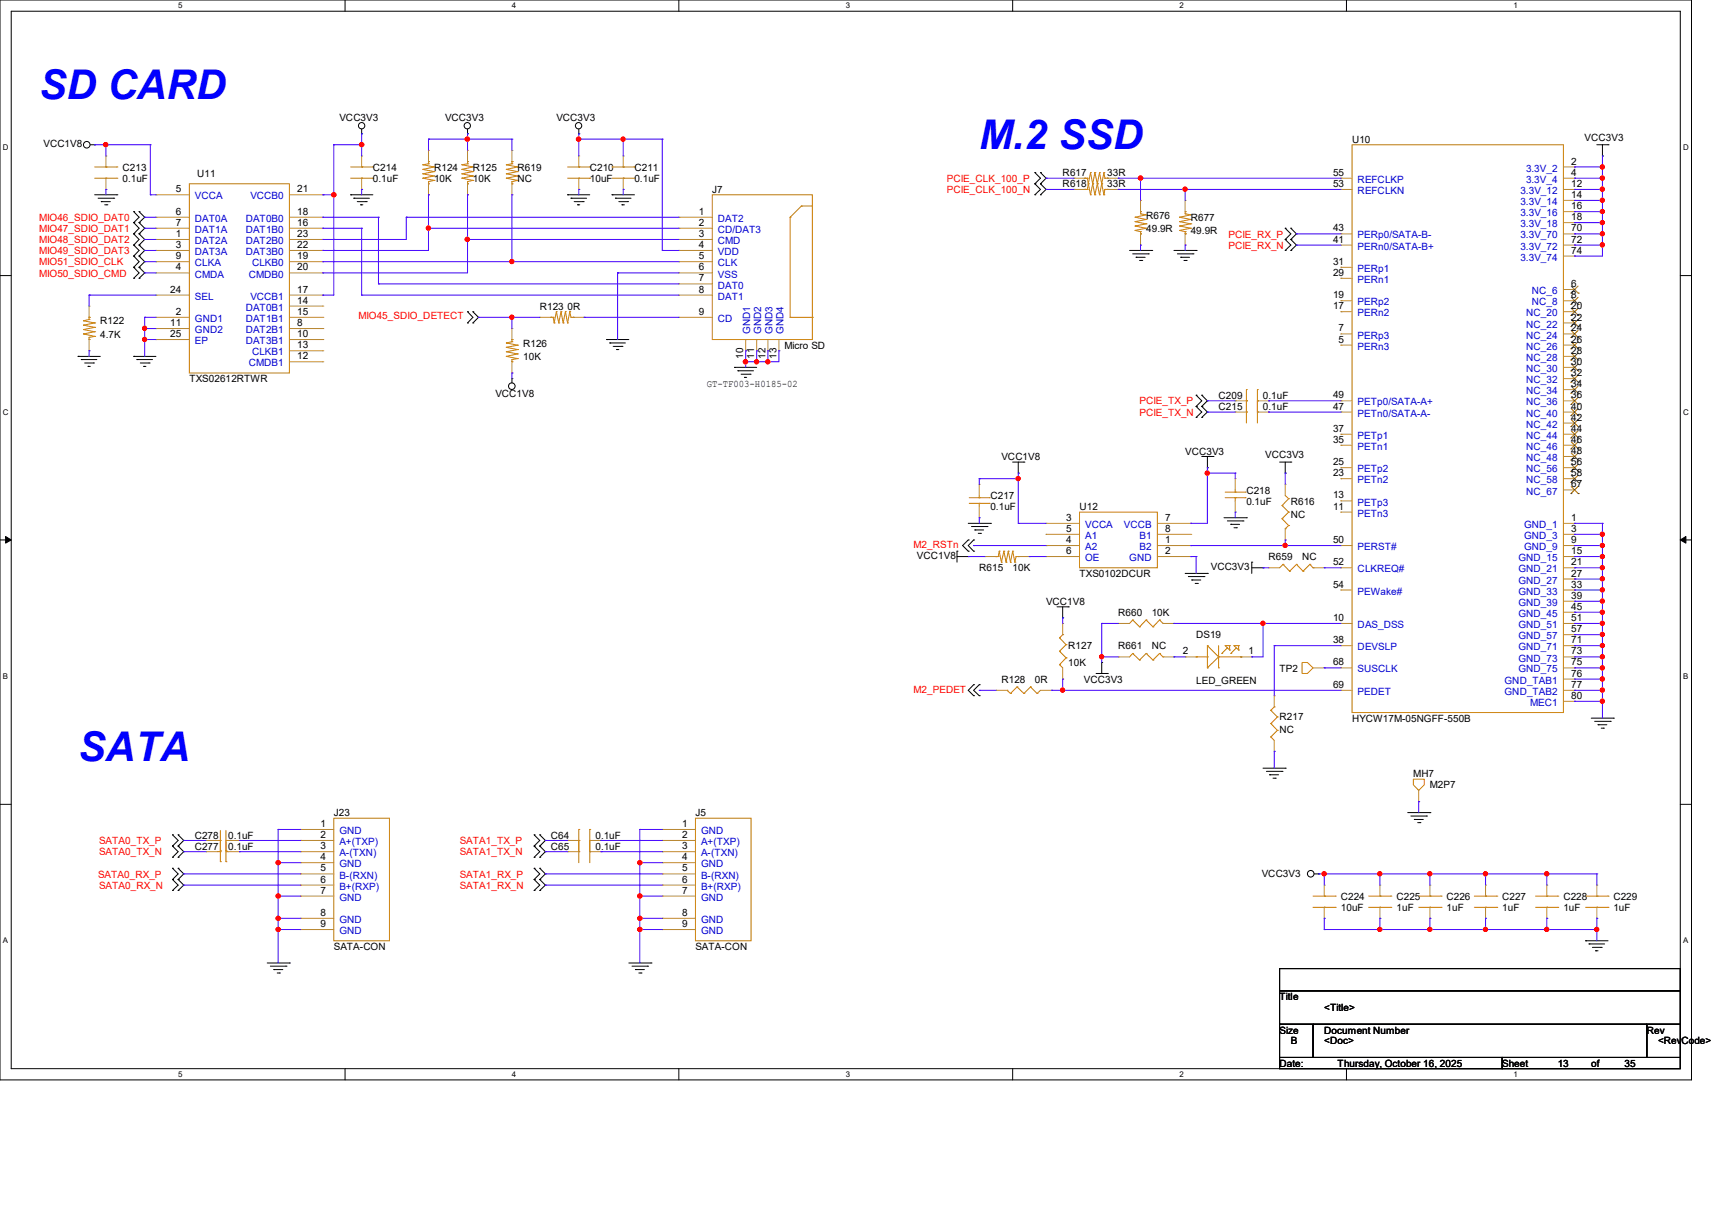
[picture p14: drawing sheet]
<svg xmlns="http://www.w3.org/2000/svg" width="297mm" height="210mm" viewBox="0 0 297 210" stroke-linecap="round" stroke-linejoin="round" font-family="sans-serif">
<defs><g id="words">
<g font-size="7.1" fill="#00f">
<text x="6.8" y="17.2">SD CARD</text>
<text x="169.9" y="25.9">M.2 SSD</text>
<text x="13.5" y="132">SATA</text>
</g>
<g font-size="1.7">
<text x="58.9" y="20.9">VCC3V3</text>
<text x="77.2" y="20.9">VCC3V3</text>
<text x="96.5" y="20.9">VCC3V3</text>
<text x="7.5" y="25.6">VCC1V8</text>
<text x="21.3" y="29.6">C213</text>
<text x="64.7" y="29.6">C214</text>
<text x="75.3" y="29.6">R124</text>
<text x="82" y="29.6">R125</text>
<text x="89.8" y="29.6">R619</text>
<text x="102.3" y="29.6">C210</text>
<text x="110.1" y="29.6">C211</text>
<text x="234.6" y="24.8">U10</text>
<text x="272.6" y="28.5">2</text>
<text x="274.9" y="24.4">VCC3V3</text>
<text x="21.3" y="31.5">0.1uF</text>
<text x="30.5" y="33.4">5</text>
<text x="34.2" y="30.8">U11</text>
<text x="51.6" y="33.4">21</text>
<text x="64.7" y="31.5">0.1uF</text>
<text x="75.3" y="31.5">10K</text>
<text x="82" y="31.5">10K</text>
<text x="89.8" y="31.5">NC</text>
<text x="102.3" y="31.5">10uF</text>
<text x="110.1" y="31.5">0.1uF</text>
<text x="123.6" y="33.5">J7</text>
<text x="184.4" y="30.6">R617</text>
<text x="184.4" y="32.5">R618</text>
<text x="192.1" y="30.6">33R</text>
<text x="192.1" y="32.5">33R</text>
<text x="231.3" y="30.5">55</text>
<text x="231.3" y="32.4">53</text>
<text x="272.6" y="30.5">4</text>
<text x="272.6" y="32.4">12</text>
<text x="272.6" y="34.3">14</text>
<text x="30.5" y="41.1">1</text>
<text x="30.5" y="37.3">6</text>
<text x="30.5" y="39.2">7</text>
<text x="51.6" y="39.2">16</text>
<text x="51.6" y="37.3">18</text>
<text x="51.6" y="41.1">23</text>
<text x="121.2" y="39.2">2</text>
<text x="121.2" y="41.1">3</text>
<text x="121.2" y="37.3">1</text>
<text x="198.8" y="40.2">49.9R</text>
<text x="198.8" y="37.9">R676</text>
<text x="206.6" y="40.6">49.9R</text>
<text x="206.6" y="38.3">R677</text>
<text x="231.3" y="40.1">43</text>
<text x="272.6" y="40.1">70</text>
<text x="272.6" y="36.3">16</text>
<text x="272.6" y="38.2">18</text>
<text x="30.5" y="43">3</text>
<text x="30.5" y="46.9">4</text>
<text x="30.5" y="45">9</text>
<text x="51.6" y="45">19</text>
<text x="51.6" y="46.9">20</text>
<text x="51.6" y="43">22</text>
<text x="121.2" y="43">4</text>
<text x="121.2" y="45">5</text>
<text x="121.2" y="46.9">6</text>
<text x="231.3" y="42.1">41</text>
<text x="231.3" y="47.8">29</text>
<text x="231.3" y="45.9">31</text>
<text x="272.6" y="42.1">72</text>
<text x="272.6" y="44">74</text>
<text x="29.5" y="50.8">24</text>
<text x="51.6" y="52.7">14</text>
<text x="51.6" y="50.8">17</text>
<text x="93.6" y="53.8">R123</text>
<text x="98.5" y="53.8">0R</text>
<text x="121.2" y="48.8">7</text>
<text x="121.2" y="50.8">8</text>
<text x="231.3" y="53.6">17</text>
<text x="231.3" y="51.7">19</text>
<text x="272.6" y="49.8">6</text>
<text x="272.6" y="51.7">8</text>
<text x="272.6" y="53.6">20</text>
<text x="17.4" y="58.6">4.7K</text>
<text x="17.4" y="56.3">R122</text>
<text x="29.5" y="56.6">11</text>
<text x="29.5" y="58.5">25</text>
<text x="30.5" y="54.6">2</text>
<text x="51.6" y="56.6">8</text>
<text x="51.6" y="58.5">10</text>
<text x="51.6" y="54.6">15</text>
<text x="121.2" y="54.6">9</text>
<text x="232.2" y="59.4">5</text>
<text x="232.2" y="57.5">7</text>
<text x="272.6" y="55.6">22</text>
<text x="272.6" y="57.5">24</text>
<text x="272.6" y="59.4">26</text>
<text x="51.6" y="62.3">12</text>
<text x="51.6" y="60.4">13</text>
<text x="90.8" y="62.4">10K</text>
<text x="90.8" y="60.1">R126</text>
<text x="128.9" y="62.2" transform="rotate(-90 128.9 62.2)">10</text>
<text x="130.8" y="62.2" transform="rotate(-90 130.8 62.2)">11</text>
<text x="132.8" y="62.2" transform="rotate(-90 132.8 62.2)">12</text>
<text x="134.7" y="62.2" transform="rotate(-90 134.7 62.2)">13</text>
<text x="136.1" y="60.5">Micro SD</text>
<text x="272.6" y="61.4">28</text>
<text x="272.6" y="63.3">30</text>
<text x="272.6" y="65.2">32</text>
<text x="32.8" y="66.3">TXS02612RTWR</text>
<text x="85.9" y="68.8">VCC1V8</text>
<text x="122.6" y="67.1">GT-TF003-H0185-02</text>
<text x="211.4" y="69.2">C209</text>
<text x="211.4" y="71.1">C215</text>
<text x="219.1" y="69.2">0.1uF</text>
<text x="219.1" y="71.1">0.1uF</text>
<text x="231.3" y="69.1">49</text>
<text x="231.3" y="71">47</text>
<text x="272.6" y="71">40</text>
<text x="272.6" y="67.1">34</text>
<text x="272.6" y="69.1">36</text>
<text x="231.3" y="76.8">35</text>
<text x="231.3" y="74.9">37</text>
<text x="272.6" y="74.9">44</text>
<text x="272.6" y="72.9">42</text>
<text x="272.6" y="76.8">46</text>
<text x="173.7" y="79.8">VCC1V8</text>
<text x="205.6" y="78.8">VCC3V3</text>
<text x="219.5" y="79.4">VCC3V3</text>
<text x="231.3" y="80.7">25</text>
<text x="231.3" y="82.6">23</text>
<text x="272.6" y="78.7">48</text>
<text x="272.6" y="80.7">56</text>
<text x="272.6" y="82.6">58</text>
<text x="171.8" y="86.6">C217</text>
<text x="171.8" y="88.5">0.1uF</text>
<text x="187.3" y="88.5">U12</text>
<text x="216.2" y="85.6">C218</text>
<text x="216.2" y="87.5">0.1uF</text>
<text x="223.9" y="87.5">R616</text>
<text x="223.9" y="89.8">NC</text>
<text x="231.3" y="88.4">11</text>
<text x="231.3" y="86.4">13</text>
<text x="272.6" y="84.5">67</text>
<text x="184.9" y="92.2">5</text>
<text x="184.9" y="90.3">3</text>
<text x="184.9" y="94.2">4</text>
<text x="202.1" y="92.2">8</text>
<text x="202.1" y="90.3">7</text>
<text x="202.1" y="94.2">1</text>
<text x="231.3" y="94.2">50</text>
<text x="272.6" y="90.3">1</text>
<text x="272.6" y="92.2">3</text>
<text x="272.6" y="94.2">9</text>
<text x="159.1" y="97">VCC1V8</text>
<text x="169.9" y="99.1">R615</text>
<text x="175.7" y="99.1">10K</text>
<text x="184.9" y="96.1">6</text>
<text x="187.3" y="100.1">TXS0102DCUR</text>
<text x="202.1" y="96.1">2</text>
<text x="210.1" y="98.9">VCC3V3</text>
<text x="220.1" y="97.2">R659</text>
<text x="225.9" y="97.2">NC</text>
<text x="231.3" y="98">52</text>
<text x="231.3" y="101.9">54</text>
<text x="272.6" y="98">21</text>
<text x="272.6" y="100">27</text>
<text x="272.6" y="101.9">33</text>
<text x="272.6" y="96.1">15</text>
<text x="181.5" y="104.9">VCC1V8</text>
<text x="194" y="106.8">R660</text>
<text x="199.8" y="106.8">10K</text>
<text x="231.3" y="107.7">10</text>
<text x="272.6" y="103.8">39</text>
<text x="272.6" y="105.7">45</text>
<text x="272.6" y="107.7">51</text>
<text x="185.3" y="112.6">R127</text>
<text x="194" y="112.6">R661</text>
<text x="199.8" y="112.6">NC</text>
<text x="205.2" y="113.5">2</text>
<text x="207.5" y="110.7">DS19</text>
<text x="216.6" y="113.5">1</text>
<text x="231.3" y="111.5">38</text>
<text x="272.6" y="109.6">57</text>
<text x="272.6" y="111.5">71</text>
<text x="272.6" y="113.5">73</text>
<text x="173.7" y="118.4">R128</text>
<text x="179.5" y="118.4">0R</text>
<text x="185.3" y="115.5">10K</text>
<text x="188" y="118.4">VCC3V3</text>
<text x="207.5" y="118.6">LED_GREEN</text>
<text x="222" y="116.5">TP2</text>
<text x="231.3" y="119.3">69</text>
<text x="231.3" y="115.4">68</text>
<text x="272.6" y="115.4">75</text>
<text x="272.6" y="117.3">76</text>
<text x="272.6" y="119.3">77</text>
<text x="222" y="124.8">R217</text>
<text x="234.6" y="125.2">HYCW17M-05NGFF-550B</text>
<text x="272.6" y="121.2">80</text>
<text x="222" y="127.1">NC</text>
<text x="245.2" y="134.8">MH7</text>
<text x="248.1" y="136.7">M2P7</text>
<text x="55.6" y="143.4">1</text>
<text x="57.9" y="141.6">J23</text>
<text x="118.3" y="143.4">1</text>
<text x="120.6" y="141.6">J5</text>
<text x="33.8" y="145.5">C278</text>
<text x="33.8" y="147.4">C277</text>
<text x="39.6" y="145.5">0.1uF</text>
<text x="39.6" y="147.4">0.1uF</text>
<text x="55.6" y="145.3">2</text>
<text x="55.6" y="147.3">3</text>
<text x="55.6" y="149.2">4</text>
<text x="95.6" y="145.5">C64</text>
<text x="95.6" y="147.4">C65</text>
<text x="103.3" y="145.5">0.1uF</text>
<text x="103.3" y="147.4">0.1uF</text>
<text x="118.3" y="145.3">2</text>
<text x="118.3" y="147.3">3</text>
<text x="118.3" y="149.2">4</text>
<text x="55.6" y="151.1">5</text>
<text x="55.6" y="153.1">6</text>
<text x="55.6" y="155">7</text>
<text x="118.3" y="151.1">5</text>
<text x="118.3" y="153.1">6</text>
<text x="118.3" y="155">7</text>
<text x="218.9" y="152">VCC3V3</text>
<text x="55.6" y="158.8">8</text>
<text x="55.6" y="160.8">9</text>
<text x="118.3" y="158.8">8</text>
<text x="118.3" y="160.8">9</text>
<text x="232.6" y="156">C224</text>
<text x="232.6" y="158">10uF</text>
<text x="242.3" y="156">C225</text>
<text x="242.3" y="158">1uF</text>
<text x="250.9" y="156">C226</text>
<text x="250.9" y="158">1uF</text>
<text x="260.6" y="156">C227</text>
<text x="260.6" y="158">1uF</text>
<text x="271.2" y="156">C228</text>
<text x="271.2" y="158">1uF</text>
<text x="279.9" y="156">C229</text>
<text x="279.9" y="158">1uF</text>
<text x="57.9" y="164.8">SATA-CON</text>
<text x="120.6" y="164.8">SATA-CON</text>
<text x="222" y="173.4">Title</text>
<text x="222" y="179.2">Size</text>
<text x="229.7" y="175.3">&lt;Title&gt;</text>
<text x="229.7" y="179.2">Document Number</text>
<text x="285.7" y="179.2">Rev</text>
<text x="222" y="185">Date:</text>
<text x="223.9" y="181.1">B</text>
<text x="229.7" y="181.1">&lt;Doc&gt;</text>
<text x="232.1" y="185">Thursday, October 16, 2025</text>
<text x="260.6" y="185">Sheet</text>
<text x="270.2" y="185">13</text>
<text x="276" y="185">of</text>
<text x="281.8" y="185">35</text>
<text x="287.7" y="181.1">&lt;RevCode&gt;</text>
</g>
<g font-size="1.7" fill="#00c">
<text x="264.7" y="29.8">3.3V_2</text>
<text x="33.8" y="34.6">VCCA</text>
<text x="43.4" y="34.6">VCCB0</text>
<text x="235.5" y="31.7">REFCLKP</text>
<text x="235.5" y="33.7">REFCLKN</text>
<text x="263.8" y="33.7">3.3V_12</text>
<text x="263.8" y="35.6">3.3V_14</text>
<text x="264.7" y="31.7">3.3V_4</text>
<text x="33.8" y="38.5">DAT0A</text>
<text x="33.8" y="40.4">DAT1A</text>
<text x="42.6" y="40.4">DAT1B0</text>
<text x="42.6" y="38.5">DAT0B0</text>
<text x="124.5" y="40.4">CD/DAT3</text>
<text x="124.5" y="38.5">DAT2</text>
<text x="235.5" y="41.4">PERp0/SATA-B-</text>
<text x="263.8" y="41.4">3.3V_70</text>
<text x="263.8" y="37.5">3.3V_16</text>
<text x="263.8" y="39.4">3.3V_18</text>
<text x="33.8" y="42.3">DAT2A</text>
<text x="33.8" y="44.2">DAT3A</text>
<text x="33.8" y="46.2">CLKA</text>
<text x="42.6" y="44.2">DAT3B0</text>
<text x="42.6" y="42.3">DAT2B0</text>
<text x="43.7" y="46.2">CLKB0</text>
<text x="124.5" y="42.3">CMD</text>
<text x="124.5" y="44.2">VDD</text>
<text x="124.5" y="46.2">CLK</text>
<text x="235.5" y="43.3">PERn0/SATA-B+</text>
<text x="235.5" y="47.2">PERp1</text>
<text x="263.8" y="43.3">3.3V_72</text>
<text x="263.8" y="45.2">3.3V_74</text>
<text x="33.8" y="48.1">CMDA</text>
<text x="33.8" y="52">SEL</text>
<text x="42.6" y="53.9">DAT0B1</text>
<text x="43.2" y="48.1">CMDB0</text>
<text x="43.4" y="52">VCCB1</text>
<text x="124.5" y="48.1">VSS</text>
<text x="124.5" y="50">DAT0</text>
<text x="124.5" y="52">DAT1</text>
<text x="235.5" y="49.1">PERn1</text>
<text x="235.5" y="53">PERp2</text>
<text x="265.8" y="51">NC_6</text>
<text x="265.8" y="53">NC_8</text>
<text x="33.8" y="55.8">GND1</text>
<text x="33.8" y="57.8">GND2</text>
<text x="33.8" y="59.7">EP</text>
<text x="42.6" y="57.8">DAT2B1</text>
<text x="42.6" y="59.7">DAT3B1</text>
<text x="42.6" y="55.8">DAT1B1</text>
<text x="124.5" y="55.8">CD</text>
<text x="130.2" y="57.9" transform="rotate(-90 130.2 57.9)">GND1</text>
<text x="132.1" y="57.9" transform="rotate(-90 132.1 57.9)">GND2</text>
<text x="134" y="57.9" transform="rotate(-90 134 57.9)">GND3</text>
<text x="135.9" y="57.9" transform="rotate(-90 135.9 57.9)">GND4</text>
<text x="235.5" y="58.7">PERp3</text>
<text x="235.5" y="54.9">PERn2</text>
<text x="264.8" y="54.9">NC_20</text>
<text x="264.8" y="56.8">NC_22</text>
<text x="264.8" y="58.7">NC_24</text>
<text x="43.2" y="63.5">CMDB1</text>
<text x="43.7" y="61.6">CLKB1</text>
<text x="235.5" y="60.7">PERn3</text>
<text x="264.8" y="60.7">NC_26</text>
<text x="264.8" y="62.6">NC_28</text>
<text x="264.8" y="64.5">NC_30</text>
<text x="235.5" y="70.3">PETp0/SATA-A+</text>
<text x="264.8" y="66.5">NC_32</text>
<text x="264.8" y="68.4">NC_34</text>
<text x="264.8" y="70.3">NC_36</text>
<text x="235.5" y="72.3">PETn0/SATA-A-</text>
<text x="235.5" y="76.1">PETp1</text>
<text x="264.8" y="72.3">NC_40</text>
<text x="264.8" y="76.1">NC_44</text>
<text x="264.8" y="74.2">NC_42</text>
<text x="235.5" y="81.9">PETp2</text>
<text x="235.5" y="78">PETn1</text>
<text x="235.5" y="83.8">PETn2</text>
<text x="264.8" y="78">NC_46</text>
<text x="264.8" y="80">NC_48</text>
<text x="264.8" y="81.9">NC_56</text>
<text x="264.8" y="83.8">NC_58</text>
<text x="235.5" y="89.6">PETn3</text>
<text x="235.5" y="87.7">PETp3</text>
<text x="264.8" y="85.8">NC_67</text>
<text x="188.3" y="93.5">A1</text>
<text x="188.3" y="91.6">VCCA</text>
<text x="188.3" y="95.4">A2</text>
<text x="195" y="91.6">VCCB</text>
<text x="197.7" y="93.5">B1</text>
<text x="197.7" y="95.4">B2</text>
<text x="235.5" y="95.4">PERST#</text>
<text x="264.4" y="91.6">GND_1</text>
<text x="264.4" y="93.5">GND_3</text>
<text x="264.4" y="95.4">GND_9</text>
<text x="188.3" y="97.3">OE</text>
<text x="195.9" y="97.3">GND</text>
<text x="235.5" y="99.3">CLKREQ#</text>
<text x="263.4" y="99.3">GND_21</text>
<text x="263.4" y="101.2">GND_27</text>
<text x="263.4" y="97.3">GND_15</text>
<text x="235.5" y="103.1">PEWake#</text>
<text x="263.4" y="103.1">GND_33</text>
<text x="263.4" y="105.1">GND_39</text>
<text x="263.4" y="107">GND_45</text>
<text x="235.5" y="108.9">DAS_DSS</text>
<text x="235.5" y="112.8">DEVSLP</text>
<text x="263.4" y="108.9">GND_51</text>
<text x="263.4" y="110.9">GND_57</text>
<text x="263.4" y="112.8">GND_71</text>
<text x="235.5" y="116.6">SUSCLK</text>
<text x="261" y="118.6">GND_TAB1</text>
<text x="263.4" y="114.7">GND_73</text>
<text x="263.4" y="116.6">GND_75</text>
<text x="235.5" y="120.5">PEDET</text>
<text x="261" y="120.5">GND_TAB2</text>
<text x="265.5" y="122.4">MEC1</text>
<text x="58.9" y="144.6">GND</text>
<text x="58.9" y="146.6">A+(TXP)</text>
<text x="58.9" y="148.5">A-(TXN)</text>
<text x="121.6" y="144.6">GND</text>
<text x="121.6" y="146.6">A+(TXP)</text>
<text x="121.6" y="148.5">A-(TXN)</text>
<text x="58.9" y="150.4">GND</text>
<text x="58.9" y="152.4">B-(RXN)</text>
<text x="58.9" y="154.3">B+(RXP)</text>
<text x="121.6" y="150.4">GND</text>
<text x="121.6" y="152.4">B-(RXN)</text>
<text x="121.6" y="154.3">B+(RXP)</text>
<text x="58.9" y="156.2">GND</text>
<text x="58.9" y="160.1">GND</text>
<text x="121.6" y="156.2">GND</text>
<text x="121.6" y="160.1">GND</text>
<text x="58.9" y="162">GND</text>
<text x="121.6" y="162">GND</text>
</g>
<g font-size="1.7" fill="#f00">
<text x="164.3" y="31.5">PCIE_CLK_100_P</text>
<text x="164.3" y="33.5">PCIE_CLK_100_N</text>
<text x="6.8" y="38.3">MIO46_SDIO_DAT0</text>
<text x="6.8" y="40.2">MIO47_SDIO_DAT1</text>
<text x="213.1" y="41.2">PCIE_RX_P</text>
<text x="6.8" y="42.2">MIO48_SDIO_DAT2</text>
<text x="6.8" y="44.1">MIO49_SDIO_DAT3</text>
<text x="6.8" y="46">MIO51_SDIO_CLK</text>
<text x="6.8" y="48">MIO50_SDIO_CMD</text>
<text x="213.1" y="43.1">PCIE_RX_N</text>
<text x="62.2" y="55.3">MIO45_SDIO_DETECT</text>
<text x="197.7" y="70.1">PCIE_TX_P</text>
<text x="197.7" y="72.1">PCIE_TX_N</text>
<text x="158.5" y="95">M2_RSTn</text>
<text x="158.5" y="120.1">M2_PEDET</text>
<text x="17.2" y="146.4">SATA0_TX_P</text>
<text x="17.2" y="148.3">SATA0_TX_N</text>
<text x="79.8" y="146.4">SATA1_TX_P</text>
<text x="79.8" y="148.3">SATA1_TX_N</text>
<text x="17" y="152.2">SATA0_RX_P</text>
<text x="17.2" y="154.1">SATA0_RX_N</text>
<text x="79.8" y="152.2">SATA1_RX_P</text>
<text x="79.8" y="154.1">SATA1_RX_N</text>
</g>
<g font-size="1.4">
<text x="30.9" y="1.4">5</text>
<text x="88.8" y="1.4">4</text>
<text x="146.7" y="1.4">3</text>
<text x="204.6" y="1.4">2</text>
<text x="262.6" y="1.4">1</text>
<text x=".5" y="26.1">D</text>
<text x="292" y="26.1">D</text>
<text x=".5" y="71.9">C</text>
<text x="292" y="71.9">C</text>
<text x=".5" y="117.8">B</text>
<text x="292" y="117.8">B</text>
<text x=".5" y="163.6">A</text>
<text x="292" y="163.6">A</text>
<text x="30.9" y="186.8">5</text>
<text x="88.8" y="186.8">4</text>
<text x="146.7" y="186.8">3</text>
<text x="204.6" y="186.8">2</text>
<text x="262.6" y="186.8">1</text>
</g>
</g></defs>
<path d="M0 0h293.5v187.3h-293.5zM1.9 1.9h289.6v183.4h-289.6z" fill="none" stroke="#000" stroke-width=".17"/>
<g fill="#fff">
<path d="M30.9 .2h.8v1.5h-.8z"/>
<path d="M30.9 185.5h.8v1.6h-.8z"/>
</g>
<path d="M59.9 0v1.9M59.9 185.3v2" fill="none" stroke="#000" stroke-width=".17"/>
<g fill="#fff">
<path d="M88.8 .2h.8v1.5h-.8z"/>
<path d="M88.8 185.5h.8v1.6h-.8z"/>
</g>
<path d="M117.8 0v1.9M117.8 185.3v2" fill="none" stroke="#000" stroke-width=".17"/>
<g fill="#fff">
<path d="M146.7 .2h.8v1.5h-.8z"/>
<path d="M146.7 185.5h.8v1.6h-.8z"/>
</g>
<path d="M175.7 0v1.9M175.7 185.3v2" fill="none" stroke="#000" stroke-width=".17"/>
<g fill="#fff">
<path d="M204.6 .2h.8v1.5h-.8z"/>
<path d="M204.6 185.5h.8v1.6h-.8z"/>
</g>
<path d="M233.6 0v1.9M233.6 185.3v2" fill="none" stroke="#000" stroke-width=".17"/>
<g fill="#fff">
<path d="M262.6 .2h.7v1.5h-.7z"/>
<path d="M262.6 185.5h.7v1.6h-.7z"/>
<path d="M.5 24.8h1v1.6h-1z"/>
<path d="M292 24.8h1v1.6h-1z"/>
<path d="M.5 70.7h1v1.5h-1z"/>
<path d="M292 70.7h1v1.5h-1z"/>
</g>
<path d="M0 47.8h1.9M291.5 47.8h2" fill="none" stroke="#000" stroke-width=".17"/>
<g fill="#fff">
<path d="M.5 116.5h.9v1.6h-.9z"/>
<path d="M292 116.5h.9v1.6h-.9z"/>
</g>
<path d="M0 93.6h1.9M291.5 93.6h2" fill="none" stroke="#000" stroke-width=".17"/>
<path d="M1 93l.9 .6-.9 .6zM291.5 93.6l1-.6v1.2z" fill="#000" stroke="#000" stroke-width=".17"/>
<g fill="#fff">
<path d="M.5 162.4h.9v1.5h-.9z"/>
<path d="M292 162.4h.9v1.5h-.9z"/>
</g>
<g fill="none" stroke="#000" stroke-width=".17">
<path d="M15.7 25.1h.7M16.4 25.1h.1M16.4 33.8h3.9M17 34.4h2.7M17.6 35h.1M17.6 35h1.5M18.2 35.5h.3M18.5 35.5h.1M19.7 34.4h.1M20.3 33.8h.1M23.2 38.6h.1M23.2 36.7h.1"/>
<path d="M23.2 36.7l.9 1-.9 .9M23.2 38.6l.9 1-.9 1M24.1 36.7h.1M24.1 38.6h.1M24.1 36.7l1 1-1 .9M24.1 38.6l1 1-1 1M60.8 33.8h.1M60.8 33.8h3.9M61.4 34.4h.1M61.4 34.4h2.7M62 35h1.5M62.6 35.5h.1"/>
<path d="M62.6 35.5h.3M62.7 23.2h.1M62.7 22.4v.8M63.5 35h.1M81.1 23.2h.1M81.1 22.4v.8M98.5 33.8h.1M98.5 33.8h3.8M99.1 34.4h.1M99.1 34.4h2.7M99.6 35h1.6M100.2 35.5h.1"/>
<path d="M100.2 35.5h.4M100.4 23.2h.1M100.4 22.4v.8M101.2 35h.1M106.2 33.8h.1M106.2 33.8h3.9M106.8 34.4h.1M106.8 34.4h2.7M107.4 35h1.5M107.9 35.5h.1M107.9 35.5h.4M108.9 35h.1"/>
<path d="M179.5 31.9h.1M179.5 29.9h.1M179.5 33.8h.1M179.5 29.9l1 1-1 1M179.5 31.9l1 1-1 .9M180.5 29.9h.1M180.5 31.9h.1M180.5 33.8h.1M180.5 29.9l1 1-1 1M180.5 31.9l1 1-1 .9M223 39.6h.1M223 39.6l.9 1-.9 .9"/>
<path d="M223.9 39.6h.1M223.9 39.6l1 1-1 .9M277 25.1h2M278 27.1h.1M278 25.1v2M279 25.1h.1M23.2 40.6h.1M23.2 42.5h.1M23.2 44.4h.1M23.2 46.4h.1M23.2 48.3h.1M23.2 40.6l.9 .9-.9 1"/>
<path d="M23.2 42.5l.9 .9-.9 1M23.2 44.4l.9 1-.9 1M23.2 46.4l.9 .9-.9 1M24.1 40.6h.1M24.1 42.5h.1M24.1 44.4h.1M24.1 46.4h.1M24.1 48.3h.1M24.1 40.6l1 .9-1 1M24.1 42.5l1 .9-1 1M24.1 44.4l1 1-1 1M24.1 46.4l1 .9-1 1"/>
<path d="M81.1 54.1h.1M81.1 56h.1M81.1 54.1l.9 .9-.9 1M82 56h.1M82 54.1h.1M82 54.1l1 .9-1 1M105.2 58.9h.1M105.2 58.9h3.9M105.8 59.5h.1M105.8 59.5h2.7M196 43.4h3.8M196.5 44h2.7"/>
<path d="M197.1 44.6h.1M197.1 44.6h1.6M197.7 45.2h.4M198.1 45.2h.1M199.2 44h.1M199.8 43.4h.1M203.7 43.4h3.8M204.3 44h2.7M204.9 44.6h.1M204.9 44.6h1.5M205.4 45.2h.4M205.8 45.2h.1"/>
<path d="M207 44h.1M207.5 43.4h.1M223 41.5h.1M223 43.4h.1M223 41.5l.9 1-.9 .9M223.9 41.5h.1M223.9 43.4h.1M223.9 41.5l1 1-1 .9M13.5 61.8h.1M13.5 61.8h3.9M14.1 62.4h.1M14.1 62.4h2.7"/>
<path d="M14.7 62.9h1.5M15.3 63.5h.1M15.3 63.5h.4M16.2 62.9h.1M23.2 61.8h.1M23.2 61.8h3.9M23.7 62.4h.1M23.7 62.4h2.8M24.3 62.9h1.6M24.9 63.5h.1M24.9 63.5h.4M25.9 62.9h.1"/>
<path d="M88.8 65.7h.1M88.8 65.7v.7M106.4 60.1h1.5M107 60.6h.1M107 60.6h.4M107.9 60.1h.1M127.4 63.7h.1M127.4 63.7h3.9M128 64.3h.1M128 64.3h2.7M128.6 64.9h1.5M129.2 65.4h.1"/>
<path d="M129.2 65.4h.3M130.1 64.9h.1M207.5 70.5h.1M207.5 68.5h.1M207.5 72.4h.1M207.5 68.5l1 1-1 1M207.5 70.5l1 1-1 .9M208.5 68.5h.1M208.5 70.5h.1M208.5 72.4h.1M208.5 79.2h1.9M208.5 68.5l1 1-1 1"/>
<path d="M208.5 70.5l1 1-1 .9M209.5 79.2v1.9M210.4 79.2h.1M166 95.6h.1M166 96.5h2M166 95.6v1.9M168 96.5h.1M168 93.6h.1M168 95.6h.1M168 90.8h3.8M168 93.6l-1 1 1 1M168.5 91.3h2.7"/>
<path d="M168.9 93.6h.1M168.9 95.6h.1M168.9 93.6l-.9 1 .9 1M169.1 91.9h.1M169.1 91.9h1.5M169.7 92.5h.4M170.1 92.5h.1M171.2 91.3h.1M171.8 90.8h.1M175.7 80.1h1.9M176.7 82h.1M176.7 80.1v1.9"/>
<path d="M177.6 80.1h.1M205.6 99.4h3.9M206.2 100h2.7M208.9 100h.1M209.5 81.1h.1M209.5 99.4h.1M212.3 89.8h3.9M212.9 90.3h2.7M213.5 90.9h.1M213.5 90.9h1.6M214.1 91.5h.4M214.5 91.5h.1"/>
<path d="M215.6 90.3h.1M216.2 89.8h.1M217.2 97.5h.1M217.2 98.5h1.9M217.2 97.5v1.9M219.1 98.5h.1M222 80.1h1.9M223 82h.1M223 80.1v1.9M223.9 80.1h.1M168.9 118.7h.1M168.9 118.7l-.9 1 .9 .9"/>
<path d="M169.9 118.7h.1M169.9 118.7l-1 1 1 .9M183.4 105.2h1.9M184.4 107.1h.1M184.4 105.2v1.9M185.3 105.2h.1M190.2 116.8h1.9M191.1 114.9h.1M191.1 114.9v1.9M192.1 116.8h.1M206.8 100.6h.1M206.8 100.6h1.5"/>
<path d="M207.3 101.2h.4M207.7 101.2h.1M0 139.5h1.9M168.9 120.6h.1M169.9 120.6h.1M219.1 133.2h3.9M219.7 133.8h2.7M220.3 134.4h.1M220.3 134.4h1.5M220.9 135h.3M221.2 135h.1M222.4 133.8h.1"/>
<path d="M223 133.2h.1M276.1 124.5h3.8M276.6 125.1h2.8M277.2 125.7h.1M277.2 125.7h1.6M277.8 126.3h.4M278.2 126.3h.1M279.4 125.1h.1M279.9 124.5h.1M291.5 139.5h2M29.9 146.7h.1M29.9 144.8h.1"/>
<path d="M29.9 148.7h.1M29.9 152.5h.1M29.9 150.6h.1M29.9 154.4h.1M29.9 144.8l1 1-1 .9M29.9 146.7l1 1-1 1M29.9 150.6l1 1-1 .9M29.9 152.5l1 1-1 .9M30.9 144.8h.1M30.9 146.7h.1M30.9 148.7h.1M30.9 150.6h.1"/>
<path d="M30.9 152.5h.1M30.9 154.4h.1M30.9 144.8l1 1-1 .9M30.9 146.7l1 1-1 1M30.9 150.6l1 1-1 .9M30.9 152.5l1 1-1 .9M92.7 146.7h.1M92.7 144.8h.1M92.7 148.7h.1M92.7 152.5h.1M92.7 150.6h.1M92.7 154.4h.1"/>
<path d="M92.7 144.8l.9 1-.9 .9M92.7 146.7l.9 1-.9 1M92.7 150.6l.9 1-.9 .9M92.7 152.5l.9 1-.9 .9M93.6 144.8h.1M93.6 146.7h.1M93.6 148.7h.1M93.6 150.6h.1M93.6 152.5h.1M93.6 154.4h.1M93.6 144.8l1 1-1 .9M93.6 146.7l1 1-1 1"/>
<path d="M93.6 150.6l1 1-1 .9M93.6 152.5l1 1-1 .9M228 151.6h.8M228.8 151.6h.1M244.2 140.9h3.9M244.8 141.5h2.7M245.4 142.1h.1M245.4 142.1h1.5M246 142.7h.3M246.3 142.7h.1M247.5 141.5h.1M248.1 140.9h.1"/>
<path d="M46.4 167h3.8M46.9 167.6h2.7M47.5 168.1h.1M47.5 168.1h1.6M48.1 168.7h.4M48.5 168.7h.1M49.6 167.6h.1M50.2 167h.1M109.1 167h3.8M109.6 167.6h2.8M110.2 168.1h.1M110.2 168.1h1.6"/>
<path d="M110.8 168.7h.4M111.2 168.7h.1M112.4 167.6h.1M112.9 167h.1M222 168h69.5v3.8h-69.5zM222 171.8h69.5v5.8h-69.5zM222 177.6h5.8v5.8h-5.8zM227.8 177.6h57.9v5.8h-57.9zM275.1 163.2h.1M275.1 163.2h3.9M275.7 163.7h.1M275.7 163.7h2.7"/>
<path d="M276.3 164.3h1.5M276.8 164.9h.1M276.8 164.9h.4M277.8 164.3h.1M285.7 177.6h5.8v5.8h-5.8zM222 183.4h38.6v1.9h-38.6zM260.6 183.4h30.9v1.9h-30.9z"/>
<circle cx="15" cy="25.1" r=".57"/>
<circle cx="62.7" cy="21.8" r=".55"/>
<circle cx="81.1" cy="21.8" r=".55"/>
<circle cx="100.4" cy="21.8" r=".55"/>
<circle cx="88.8" cy="67" r=".57"/>
<circle cx="227.4" cy="151.5" r=".57"/>
</g>
<g fill="none" stroke="#cc8006" stroke-width=".17">
<path d="M16.4 30.9h3.9M16.4 29h3.9M18.4 30.9h.1M18.4 29h.1M20.3 30.9h.1M20.3 29h.1M32.9 31.9h17.3v32.8h-17.3zM60.8 30.9h3.9M60.8 29h3.9M62.7 30.9h.1M62.7 29h.1M64.7 30.9h.1"/>
<path d="M64.7 29h.1M73.4 30.9h.1M73.4 28.6h.1M73.4 29.4h.1M73.4 30.1h.1M73.4 30.9l1.9 .4M73.4 28.6l1.9 .4M73.4 29.4l1.9 .4M73.4 30.1l1.9 .4M74.3 31.9h.1M74.3 28h.1M74.3 28.4h.1"/>
<path d="M74.3 31.5h.1M74.3 28v.4M74.3 31.5v.4M74.3 28.4l-.9 .2M75.3 29h.1M75.3 29.8h.1M75.3 30.5h.1M75.3 31.3h.1M75.3 29l-1.9 .4M75.3 29.8l-1.9 .3M75.3 30.5l-1.9 .4M75.3 31.3l-1 .2"/>
<path d="M80.1 30.9h.1M80.1 28.6h.1M80.1 29.4h.1M80.1 30.1h.1M80.1 30.9l1.9 .4M80.1 28.6l1.9 .4M80.1 29.4l1.9 .4M80.1 30.1l1.9 .4M81.1 31.9h.1M81.1 28h.1M81.1 28.4h.1M81.1 31.5h.1"/>
<path d="M81.1 28v.4M81.1 31.5v.4M81.1 28.4l-1 .2M82 29h.1M82 29.8h.1M82 30.5h.1M82 31.3h.1M82 29l-1.9 .4M82 29.8l-1.9 .3M82 30.5l-1.9 .4M82 31.3l-.9 .2M87.8 30.9h.1"/>
<path d="M87.8 28.6h.1M87.8 29.4h.1M87.8 30.1h.1M87.8 30.9l2 .4M87.8 28.6l2 .4M87.8 29.4l2 .4M87.8 30.1l2 .4M88.8 31.9h.1M88.8 28h.1M88.8 28.4h.1M88.8 31.5h.1M88.8 28v.4"/>
<path d="M88.8 31.5v.4M88.8 28.4l-1 .2M89.8 29h.1M89.8 29.8h.1M89.8 30.5h.1M89.8 31.3h.1M89.8 29l-2 .4M89.8 29.8l-2 .3M89.8 30.5l-2 .4M89.8 31.3l-1 .2M98.5 30.9h3.8M98.5 29h3.8"/>
<path d="M100.4 30.9h.1M100.4 29h.1M102.3 30.9h.1M102.3 29h.1M106.2 30.9h3.9M106.2 29h3.9M108.1 30.9h.1M108.1 29h.1M110.1 30.9h.1M110.1 29h.1M123.6 33.8h17.3v25.1h-17.3zM137.1 37.7h.1"/>
<path d="M137.1 37.7v17.3M139 35.7h.1M139 35.7l-1.9 2M139 35.7h1.9M188.2 30.9h.1M188.2 32.9h.1M188.2 30.9h.4M188.2 32.9h.4M188.6 30.9h.1M188.6 32.9h.1M188.6 30.9l.2 1M188.8 31.9h.1"/>
<path d="M188.8 31.9l-.2 1M188.8 31.9l.4 1.9M189.2 29.9h.1M189.2 33.8h.1M189.2 29.9l-.4 2M189.2 29.9l.4 2M189.6 31.9h.1M189.6 31.9l-.4 1.9M189.6 31.9l.3 1.9M189.9 29.9h.1M189.9 33.8h.1M189.9 29.9l.5 2"/>
<path d="M189.9 29.9l-.3 2M190.4 31.9h.1M190.4 31.9l-.5 1.9M190.4 31.9l.4 1.9M190.8 29.9h.1M190.8 33.8h.1M190.8 29.9l.3 2M190.8 29.9l-.4 2M191.1 31.9h.1M191.1 31.9l.4 1.9M191.1 31.9l-.3 1.9M191.5 29.9h.1"/>
<path d="M191.5 33.8h.1M191.5 29.9l.2 1M191.5 29.9l-.4 2M191.7 30.9h.1M191.7 32.9h.1M191.7 30.9h.4M191.7 32.9h.4M191.7 32.9l-.2 .9M192.1 30.9h.1M192.1 32.9h.1M196.9 37.7h.1M196.9 40h.1"/>
<path d="M196.9 39.2h.1M196.9 38.4h.1M196.9 40l1 .2M196.9 39.2l1.9 .4M196.9 38.4l1.9 .4M196.9 37.7l1.9 .4M197.9 36.7h.1M197.9 37.1h.1M197.9 36.7v.4M197.9 37.1l.9 .2M198.8 39.6h.1M198.8 38.8h.1"/>
<path d="M198.8 38.1h.1M198.8 37.3h.1M198.8 37.3l-1.9 .4M198.8 39.6l-1.9 .4M198.8 38.8l-1.9 .4M198.8 38.1l-1.9 .3M204.6 37.7h.1M204.6 40h.1M204.6 39.2h.1M204.6 38.4h.1M204.6 40l1 .2M204.6 39.2l2 .4"/>
<path d="M204.6 38.4l2 .4M204.6 37.7l2 .4M205.6 36.7h.1M205.6 37.1h.1M205.6 36.7v.4M205.6 37.1l1 .2M206.6 39.6h.1M206.6 38.8h.1M206.6 38.1h.1M206.6 37.3h.1M206.6 37.3l-2 .4M206.6 39.6l-2 .4"/>
<path d="M206.6 38.8l-2 .4M206.6 38.1l-2 .3M234.6 25.1h36.6v98.5h-36.6zM14.5 57.9h.1M14.5 55.6h.1M14.5 56.4h.1M14.5 57.1h.1M14.5 57.9l1.9 .4M14.5 55.6l1.9 .4M14.5 56.4l1.9 .4M14.5 57.1l1.9 .4M15.5 58.9h.1"/>
<path d="M15.5 55h.1M15.5 55.4h.1M15.5 58.5h.1M15.5 55v.4M15.5 58.5v.4M15.5 55.4l-1 .2M16.4 56h.1M16.4 56.8h.1M16.4 57.5h.1M16.4 58.3h.1M16.4 56l-1.9 .4M16.4 56.8l-1.9 .3"/>
<path d="M16.4 57.5l-1.9 .4M16.4 58.3l-.9 .2M87.8 59.5h.1M87.8 59.5l2 .4M88.8 58.9h.1M88.8 59.3h.1M88.8 58.9v.4M88.8 59.3l-1 .2M89.8 59.9h.1M89.8 59.9l-2 .3M95.6 55h.1M95.6 55h.4"/>
<path d="M96 55h.1M96 55l.1 1M96.1 56h.1M96.5 54.1h.1M96.5 54.1l-.4 1.9M96.5 54.1l.4 1.9M96.9 56h.1M97.3 54.1h.1M97.3 54.1l-.4 1.9M97.3 54.1l.4 1.9M97.7 56h.1M98.1 54.1h.1"/>
<path d="M98.1 54.1l-.4 1.9M98.1 54.1l.4 1.9M98.5 56h.1M98.8 54.1h.1M98.8 54.1l-.3 1.9M98.8 54.1l.3 .9M99.1 55h.1M99.1 55h.3M99.4 55h.1M137.1 55h.1M137.1 55h3.8M140.9 55h.1"/>
<path d="M197.9 40.6h.1M197.9 40.2h.1M197.9 40.2v.4M205.6 40.6h.1M205.6 40.2h.1M205.6 40.2v.4M87.8 61.8h.1M87.8 60.2h.1M87.8 61h.1M87.8 61.8l2 .4M87.8 60.2l2 .4M87.8 61l2 .4"/>
<path d="M88.8 62.7h.1M88.8 62.4h.1M88.8 62.4v.3M89.8 60.6h.1M89.8 61.4h.1M89.8 62.2h.1M89.8 60.6l-2 .4M89.8 61.4l-2 .4M89.8 62.2l-1 .2M216.2 69.5h.1M216.2 67.6h.1M216.2 71.5h.1"/>
<path d="M216.2 67.6v5.8M218.1 69.5h.1M218.1 67.6h.1M218.1 71.5h.1M218.1 67.6v5.8M168.1 87.3h3.5M168.1 86.3h3.5M169.9 86.3h.1M169.9 87.3h.1M169.9 85.9v.4M169.9 87.3v.5M171.6 87.3h.1"/>
<path d="M171.6 86.3h.1M172.8 96.5h.1M172.8 96.5h.4M173.2 96.5h.1M173.4 95.6h.1M173.4 95.6l-.2 .9M173.4 95.6l.3 1.9M173.7 97.5h.1M174.2 95.6h.1M174.2 95.6l-.5 1.9M174.2 95.6l.3 1.9M174.5 97.5h.1"/>
<path d="M174.9 95.6h.1M174.9 95.6l-.4 1.9M174.9 95.6l.4 1.9M175.3 97.5h.1M175.7 95.6h.1M175.7 95.6l.4 1.9M175.7 95.6l-.4 1.9M176.1 97.5h.1M176.3 96.5h.1M176.3 96.5h.4M176.3 96.5l-.2 1M176.7 96.5h.1"/>
<path d="M187.3 88.8h13.5v9.7h-13.5zM212.6 86.3h3.4M212.6 85.3h3.4M214.3 85.3h.1M214.3 86.3h.1M214.3 85v.3M214.3 86.3v.6M216 86.3h.1M216 85.3h.1M222.4 87.7h.1M222.4 90h.1M222.4 87.7l1.2 1.1"/>
<path d="M222.4 90l1.2 1.1M222.6 97.9h.1M222.6 97.9l-.6 .6M222.6 97.9l1.1 1.2M223 91.7h.1M223 85.9l.6 .6M223.6 86.5h.1M223.6 88.8h.1M223.6 91.1h.1M223.6 86.5l-1.2 1.2M223.6 88.8l-1.2 1.2M223.6 91.1l-.6 .6"/>
<path d="M223.7 99.1h.1M224.9 97.9h.1M224.9 97.9l-1.2 1.2M224.9 97.9l1.2 1.2M226.1 99.1h.1M227.2 97.9h.1M227.2 97.9l-1.1 1.2M227.2 97.9l.6 .6M227.8 98.5h.1M174.7 119.7h.1M174.7 119.7l.6 .6M176.4 119.1h.1"/>
<path d="M176.4 119.1l1.2 1.2M176.4 119.1l-1.1 1.2M178.8 119.1h.1M178.8 119.1l1.1 1.2M178.8 119.1l-1.2 1.2M180.5 119.7l-.6 .6M183.8 115.3h.1M183.8 112.9h.1M183.8 110.6h.1M183.8 115.3l.6 .5M183.8 112.9l1.2 1.2M183.8 110.6l1.2 1.2"/>
<path d="M184.4 110.1h.1M184.4 110.1l-.6 .5M185 114.1h.1M185 111.8h.1M185 114.1l-1.2 1.2M185 111.8l-1.2 1.1M196.5 113.3h.1M196.5 107.5h.1M196.5 113.3l-.5 .6M196.5 113.3l1.2 1.2M196.5 107.5l-.5 .6M196.5 107.5l1.2 1.2"/>
<path d="M197.7 114.5h.1M197.7 108.7h.1M198.8 113.3h.1M198.8 107.5h.1M198.8 113.3l-1.1 1.2M198.8 113.3l1.2 1.2M198.8 107.5l-1.1 1.2M198.8 107.5l1.2 1.2M200 114.5h.1M200 108.7h.1M201.2 113.3h.1M201.2 107.5h.1"/>
<path d="M201.2 113.3l-1.2 1.2M201.2 113.3l.6 .6M201.2 107.5l-1.2 1.2M201.2 107.5l.6 .6M201.8 113.9h.1M201.8 108.1h.1M207.5 113.9h.1M207.5 113.9h2M209.5 113.9h.1M209.5 115.8h.1M209.5 112h.1M209.5 112v3.8"/>
<path d="M209.5 112l1.9 1.9M211.4 115.8h.1M211.4 113.9h.1M211.4 113.9h3.9M211.4 112v3.8M211.4 113.9l-1.9 1.9M212 113.3h.1M212.6 112h.1M212.6 112h.7M212.6 112l.7 .7M212.9 112.4l-.9 .9M213.3 112h.1"/>
<path d="M213.3 112.7h.1M213.3 112v.7M213.5 113.3h.1M214.1 112h.1M214.1 112h.8M214.1 112l.8 .7M214.5 112.4l-1 .9M214.9 112.7h.1M214.9 112h.1M214.9 112v.7M215.3 113.9h.1M225.9 114.9h.9l1 .9-1 1h-.9z"/>
<path d="M175.3 120.3h.1M177.6 120.3h.1M179.9 120.3h.1M220.5 127.8h.1M220.5 125.5h.1M220.5 123.2h.1M220.5 127.8l.6 .6M220.5 125.5l1.1 1.2M220.5 123.2l1.1 1.1M221.1 122.6h.1M221.1 122.6l-.6 .6M221.6 126.7h.1"/>
<path d="M221.6 124.3h.1M221.6 126.7l-1.1 1.1M221.6 124.3l-1.1 1.2M245.2 135.1h1.9v1l-1 1-.9-1zM37.7 145.8h.5M37.7 147.7h.5M38.2 147.5h.1M38.2 145.8h.1M38.2 149.4h.1M38.2 147.7h.1M38.2 144v5.4M39.2 145.8h.1"/>
<path d="M39.2 147.5h.1M39.2 147.7h.1M39.2 149.4h.1M39.2 145.8h.4M39.2 144v5.4M39.2 147.7h.4M57.9 141.9h9.7v21.3h-9.7zM100.4 145.8h.1M100.4 143.8h.1M100.4 147.7h.1M100.4 143.8v5.8M102.3 145.8h.1"/>
<path d="M102.3 143.8h.1M102.3 147.7h.1M102.3 143.8v5.8M120.6 141.9h9.7v21.3h-9.7zM227.8 157.4h3.8M227.8 155.4h3.8M229.7 157.4h.1M229.7 155.4h.1M231.6 157.4h.1M231.6 155.4h.1M237.4 157.4h3.9M237.4 155.4h3.9"/>
<path d="M239.4 157.4h.1M239.4 155.4h.1M241.3 157.4h.1M241.3 155.4h.1M246.1 157.4h3.9M246.1 155.4h3.9M248.1 157.4h.1M248.1 155.4h.1M250 157.4h.1M250 155.4h.1M255.8 157.4h3.9M255.8 155.4h3.9"/>
<path d="M257.7 157.4h.1M257.7 155.4h.1M259.7 157.4h.1M259.7 155.4h.1M266.4 157.4h3.9M266.4 155.4h3.9M268.4 157.4h.1M268.4 155.4h.1M270.3 157.4h.1M270.3 155.4h.1M275.1 157.4h3.9M275.1 155.4h3.9"/>
<path d="M277 157.4h.1M277 155.4h.1M279 157.4h.1M279 155.4h.1"/>
</g>
<g fill="none" stroke="#a84" stroke-width=".17">
<path d="M18.4 27.1h.1M18.4 32.9h.1M18.4 27.1v1.9M18.4 30.9v2M27.1 33.8h.1M27.1 37.7h.1M27.1 39.6h.1M27.1 39.6h5.8M27.1 37.7h5.8M27.1 33.8h5.8M50.2 39.6h5.8M50.2 37.7h5.8"/>
<path d="M50.2 33.8h5.8M56 39.6h.1M56 37.7h.1M56 33.8h.1M62.7 27.1h.1M62.7 32.9h.1M62.7 27.1v1.9M62.7 30.9v2M74.3 33.8h.1M74.3 26.1h.1M74.3 26.1v1.9M74.3 31.9v1.9"/>
<path d="M81.1 33.8h.1M81.1 26.1h.1M81.1 26.1v1.9M81.1 31.9v1.9M88.8 33.8h.1M88.8 26.1h.1M88.8 26.1v1.9M88.8 31.9v1.9M100.4 27.1h.1M100.4 32.9h.1M100.4 27.1v1.9M100.4 30.9v2"/>
<path d="M108.1 27.1h.1M108.1 32.9h.1M108.1 27.1v1.9M108.1 30.9v2M117.8 39.6h.1M117.8 37.7h.1M117.8 39.6h5.8M117.8 37.7h5.8M186.3 30.9h.1M186.3 32.9h.1M186.3 30.9h1.9M186.3 32.9h1.9"/>
<path d="M192.1 30.9h1.9M192.1 32.9h1.9M194 30.9h.1M194 32.9h.1M197.9 34.8h.1M197.9 34.8v1.9M205.6 34.8h.1M205.6 34.8v1.9M232.6 30.9h.1M232.6 32.9h.1M232.6 30.9h2M232.6 32.9h2"/>
<path d="M271.2 29h2M271.2 30.9h2M271.2 32.9h2M271.2 34.8h2M271.2 36.7h2M271.2 38.6h2M273.2 29h.1M273.2 30.9h.1M273.2 32.9h.1M273.2 34.8h.1M273.2 36.7h.1M273.2 38.6h.1"/>
<path d="M15.5 53.1h.1M15.5 53.1v1.9M15.5 58.9v1.9M27.1 41.5h.1M27.1 55h.1M27.1 43.4h.1M27.1 47.3h.1M27.1 45.4h.1M27.1 57h.1M27.1 51.2h.1M27.1 58.9h.1M27.1 55h5.8"/>
<path d="M27.1 41.5h5.8M27.1 43.4h5.8M27.1 45.4h5.8M27.1 47.3h5.8M27.1 51.2h5.8M27.1 57h5.8M27.1 58.9h5.8M50.2 55h5.8M50.2 41.5h5.8M50.2 43.4h5.8M50.2 45.4h5.8M50.2 47.3h5.8"/>
<path d="M50.2 51.2h5.8M50.2 57h5.8M50.2 58.9h5.8M50.2 53.1h5.8M56 57h.1M56 58.9h.1M56 53.1h.1M56 55h.1M56 51.2h.1M56 45.4h.1M56 47.3h.1M56 43.4h.1"/>
<path d="M56 41.5h.1M88.8 57h.1M88.8 57v1.9M93.6 55h.1M93.6 55h2M99.4 55h1.9M101.3 55h.1M117.8 41.5h.1M117.8 43.4h.1M117.8 45.4h.1M117.8 47.3h.1M117.8 49.2h.1"/>
<path d="M117.8 51.2h.1M117.8 55h.1M117.8 55h5.8M117.8 41.5h5.8M117.8 43.4h5.8M117.8 45.4h5.8M117.8 47.3h5.8M117.8 49.2h5.8M117.8 51.2h5.8M129.4 58.9v1.9M131.3 58.9v1.9M133.2 58.9v1.9"/>
<path d="M135.1 58.9v1.9M197.9 42.5h.1M197.9 40.6v1.9M205.6 42.5h.1M205.6 40.6v1.9M232.6 42.5h.1M232.6 40.6h.1M232.6 59.9h.1M232.6 57.9h.1M232.6 48.3h.1M232.6 46.4h.1M232.6 54.1h.1"/>
<path d="M232.6 52.2h.1M232.6 42.5h2M232.6 40.6h2M232.6 59.9h2M232.6 57.9h2M232.6 52.2h2M232.6 54.1h2M232.6 48.3h2M232.6 46.4h2M271.2 42.5h2M271.2 40.6h2M271.2 44.4h2"/>
<path d="M271.2 59.9h2M271.2 50.2h2M271.2 57.9h2M271.2 52.2h2M271.2 54.1h2M271.2 56h2M273.2 40.6h.1M273.2 42.5h.1M273.2 44.4h.1M273.2 50.2h.1M273.2 52.2h.1M273.2 54.1h.1"/>
<path d="M273.2 56h.1M273.2 57.9h.1M273.2 59.9h.1M15.5 60.8h.1M50.2 62.7h5.8M50.2 60.8h5.8M56 62.7h.1M56 60.8h.1M88.8 64.7h.1M88.8 62.7v2M129.4 60.8h.1M131.3 60.8h.1"/>
<path d="M133.2 60.8h.1M135.1 60.8h.1M214.3 69.5h.1M214.3 71.5h.1M214.3 69.5h1.9M214.3 71.5h1.9M218.1 69.5h2M218.1 71.5h2M220.1 69.5h.1M220.1 71.5h.1M232.6 69.5h.1M232.6 71.5h.1"/>
<path d="M232.6 77.2h.1M232.6 75.3h.1M232.6 69.5h2M232.6 71.5h2M232.6 75.3h2M232.6 77.2h2M271.2 69.5h2M271.2 71.5h2M271.2 75.3h2M271.2 73.4h2M271.2 61.8h2M271.2 63.7h2"/>
<path d="M271.2 65.7h2M271.2 67.6h2M271.2 77.2h2M271.2 79.2h2M273.2 71.5h.1M273.2 75.3h.1M273.2 73.4h.1M273.2 61.8h.1M273.2 63.7h.1M273.2 65.7h.1M273.2 67.6h.1M273.2 69.5h.1"/>
<path d="M273.2 77.2h.1M273.2 79.2h.1M169.9 84h.1M169.9 89.8h.1M169.9 84v1.9M169.9 87.8v2M170.9 96.5h.1M170.9 96.5h1.9M176.7 96.5h1.9M178.6 96.5h.1M181.5 92.7h.1M181.5 90.8h.1"/>
<path d="M181.5 96.5h.1M181.5 94.6h.1M181.5 96.5h5.8M181.5 94.6h5.8M181.5 90.8h5.8M181.5 92.7h5.8M200.8 96.5h5.8M200.8 94.6h5.8M200.8 90.8h5.8M200.8 92.7h5.8M206.6 92.7h.1M206.6 90.8h.1"/>
<path d="M206.6 96.5h.1M206.6 94.6h.1M214.3 83h.1M214.3 88.8h.1M214.3 83v2M214.3 86.9v1.9M220.1 98.5h.1M220.1 98.5h1.9M223 84h.1M223 93.6h.1M223 84v1.9M223 91.7v1.9"/>
<path d="M227.8 98.5h1.9M229.7 98.5h.1M232.6 88.8h.1M232.6 81.1h.1M232.6 83h.1M232.6 94.6h.1M232.6 98.5h.1M232.6 86.9h.1M232.6 98.5h2M232.6 88.8h2M232.6 81.1h2M232.6 83h2"/>
<path d="M232.6 94.6h2M232.6 86.9h2M271.2 96.5h2M271.2 98.5h2M271.2 81.1h2M271.2 83h2M271.2 94.6h2M271.2 90.8h2M271.2 92.7h2M271.2 85h2M273.2 81.1h.1M273.2 83h.1"/>
<path d="M273.2 90.8h.1M273.2 92.7h.1M273.2 94.6h.1M273.2 98.5h.1M273.2 96.5h.1M273.2 85h.1M172.8 119.7h.1M172.8 119.7h1.9M180.5 119.7h2M182.5 119.7h.1M184.4 117.8h.1M184.4 108.1h.1"/>
<path d="M184.4 108.1v2M184.4 115.8v2M194 113.9h.1M194 108.1h.1M194 113.9h2M194 108.1h2M201.8 113.9h1.9M201.8 108.1h1.9M203.7 113.9h.1M203.7 108.1h.1M205.6 113.9h.1M205.6 113.9h1.9"/>
<path d="M215.3 113.9h1.9M217.2 113.9h.1M227.8 115.8h1.9M229.7 115.8h.1M232.6 108.1h.1M232.6 112h.1M232.6 119.7h.1M232.6 115.8h.1M232.6 102.3h.1M232.6 108.1h2M232.6 112h2M232.6 119.7h2"/>
<path d="M232.6 115.8h2M232.6 102.3h2M271.2 113.9h2M271.2 108.1h2M271.2 112h2M271.2 119.7h2M271.2 115.8h2M271.2 102.3h2M271.2 100.4h2M271.2 104.3h2M271.2 106.2h2M271.2 110.1h2"/>
<path d="M271.2 117.8h2M273.2 100.4h.1M273.2 102.3h.1M273.2 104.3h.1M273.2 106.2h.1M273.2 108.1h.1M273.2 110.1h.1M273.2 112h.1M273.2 113.9h.1M273.2 115.8h.1M273.2 117.8h.1M273.2 119.7h.1"/>
<path d="M221.1 130.3h.1M221.1 120.6h.1M221.1 120.6v2M221.1 128.4v1.9M246.1 139h.1M246.1 137.1v1.9M271.2 121.6h2M273.2 121.6h.1M35.7 145.8h.1M35.7 147.7h.1M35.7 145.8h2M35.7 147.7h2"/>
<path d="M39.6 145.8h1.9M39.6 147.7h1.9M41.5 145.8h.1M41.5 147.7h.1M52.2 143.8h.1M52.2 145.8h.1M52.2 147.7h.1M52.2 149.6h.1M52.2 151.6h.1M52.2 153.5h.1M52.2 155.4h.1M52.2 159.3h.1"/>
<path d="M52.2 145.8h5.7M52.2 147.7h5.7M52.2 143.8h5.7M52.2 149.6h5.7M52.2 151.6h5.7M52.2 153.5h5.7M52.2 155.4h5.7M52.2 159.3h5.7M98.5 145.8h.1M98.5 147.7h.1M98.5 145.8h1.9M98.5 147.7h1.9"/>
<path d="M102.3 145.8h2M102.3 147.7h2M104.3 145.8h.1M104.3 147.7h.1M114.9 143.8h.1M114.9 145.8h.1M114.9 147.7h.1M114.9 149.6h.1M114.9 151.6h.1M114.9 153.5h.1M114.9 155.4h.1M114.9 159.3h.1"/>
<path d="M114.9 145.8h5.7M114.9 147.7h5.7M114.9 143.8h5.7M114.9 149.6h5.7M114.9 151.6h5.7M114.9 153.5h5.7M114.9 155.4h5.7M114.9 159.3h5.7M229.7 153.5h.1M229.7 159.3h.1M229.7 153.5v1.9M229.7 157.4v1.9"/>
<path d="M239.4 153.5h.1M239.4 159.3h.1M239.4 153.5v1.9M239.4 157.4v1.9M248.1 153.5h.1M248.1 159.3h.1M248.1 153.5v1.9M248.1 157.4v1.9M257.7 153.5h.1M257.7 159.3h.1M257.7 153.5v1.9M257.7 157.4v1.9"/>
<path d="M268.4 153.5h.1M268.4 159.3h.1M268.4 153.5v1.9M268.4 157.4v1.9M277 153.5h.1M277 159.3h.1M277 153.5v1.9M277 157.4v1.9M52.2 161.2h.1M52.2 161.2h5.7M114.9 161.2h.1M114.9 161.2h5.7"/>
</g>
<g fill="none" stroke="#804000" stroke-width=".17">
<path d="M272.5 50.8h.1M272.5 52.8h.1M272.5 54.7h.1M272.5 56.6h.1M272.5 58.5h.1M272.6 49.6l1.2 1.2M272.6 51.6l1.2 1.2M272.6 53.5l1.2 1.2M272.6 55.4l1.2 1.2M272.6 57.3l1.2 1.2M272.6 59.3l1.2 1.2M273.8 49.6l-1.3 1.2"/>
<path d="M273.8 51.6l-1.3 1.2M273.8 53.5l-1.3 1.2M273.8 55.4l-1.3 1.2M273.8 57.3l-1.3 1.2M273.8 59.3l-1.3 1.2M273.8 50.8h.1M273.8 52.8h.1M273.8 54.7h.1M273.8 56.6h.1M273.8 58.5h.1M272.5 72.1h.1M272.5 75.9h.1"/>
<path d="M272.5 74h.1M272.5 60.5h.1M272.5 62.4h.1M272.5 64.3h.1M272.5 66.3h.1M272.5 68.2h.1M272.5 70.1h.1M272.5 77.9h.1M272.5 79.8h.1M272.6 70.9l1.2 1.2M272.6 74.7l1.2 1.2M272.6 72.8l1.2 1.2"/>
<path d="M272.6 61.2l1.2 1.2M272.6 63.1l1.2 1.2M272.6 65.1l1.2 1.2M272.6 67l1.2 1.2M272.6 68.9l1.2 1.2M272.6 76.6l1.2 1.3M272.6 78.6l1.2 1.2M273.8 70.9l-1.3 1.2M273.8 74.7l-1.3 1.2M273.8 72.8l-1.3 1.2M273.8 61.2l-1.3 1.2M273.8 63.1l-1.3 1.2"/>
<path d="M273.8 65.1l-1.3 1.2M273.8 67l-1.3 1.2M273.8 68.9l-1.3 1.2M273.8 76.6l-1.3 1.3M273.8 78.6l-1.3 1.2M273.8 72.1h.1M273.8 75.9h.1M273.8 74h.1M273.8 60.5h.1M273.8 62.4h.1M273.8 64.3h.1M273.8 66.3h.1"/>
<path d="M273.8 68.2h.1M273.8 70.1h.1M273.8 77.9h.1M273.8 79.8h.1M272.5 81.7h.1M272.5 83.7h.1M272.5 85.6h.1M272.6 80.5l1.2 1.2M272.6 82.4l1.2 1.3M272.6 84.4l1.2 1.2M273.8 80.5l-1.3 1.2M273.8 82.4l-1.3 1.3"/>
<path d="M273.8 84.4l-1.3 1.2M273.8 81.7h.1M273.8 83.7h.1M273.8 85.6h.1"/>
</g>
<g fill="none" stroke="#4200ff" stroke-width=".17">
<path d="M16.4 25.1h.1M16.4 25.1h9.7M18.4 25.1h.1M18.4 32.9h.1M18.4 25.1v2M18.4 32.9v.9M25.1 37.7h.1M25.1 39.6h.1M25.1 37.7h2M25.1 39.6h2M26.1 25.1h.1M26.1 33.8h.1"/>
<path d="M26.1 25.1v8.7M26.1 33.8h1M56 33.8h.1M56 37.7h.1M56 39.6h.1M56 33.8h1.9M56 37.7h9.7M56 39.6h6.7M57.9 25.1h.1M57.9 33.8h.1M57.9 25.1h4.8M57.9 25.1v26.1h-1.9"/>
<path d="M62.7 23.2h.1M62.7 25.1h.1M62.7 32.9h.1M62.7 39.6h.1M62.7 23.2v3.9M62.7 32.9v.9M62.7 39.6v11.6M65.7 37.7h.1M65.7 37.7v11.5M70.5 37.7h.1M70.5 37.7h47.3M70.5 37.7v3.8h-14.5"/>
<path d="M74.3 24.1h.1M74.3 33.8h.1M74.3 39.6h.1M74.3 24.1v2M74.3 33.8v9.6h-18.3M74.3 24.1h14.5M74.3 39.6h43.5M81.1 23.2h.1M81.1 24.1h.1M81.1 33.8h.1M81.1 23.2v2.9M81.1 33.8v13.5h-25.1"/>
<path d="M88.8 24.1h.1M88.8 33.8h.1M88.8 24.1v2M88.8 33.8v11.6M100.4 23.2h.1M100.4 24.1h.1M100.4 32.9h.1M100.4 23.2v3.9M100.4 32.9v.9M100.4 24.1h14.5M108.1 24.1h.1M108.1 32.9h.1"/>
<path d="M108.1 24.1v3M108.1 32.9v.9M114.9 24.1h.1M114.9 24.1v19.3M181.5 30.9h.1M181.5 32.9h.1M181.5 30.9h4.8M181.5 32.9h4.8M194 30.9h.1M194 32.9h.1M194 30.9h38.6M194 32.9h38.6"/>
<path d="M197.9 30.9h.1M197.9 30.9v3.9M205.6 32.9h.1M205.6 32.9v1.9M273.2 29h.1M273.2 30.9h.1M273.2 32.9h.1M273.2 34.8h.1M273.2 36.7h.1M273.2 38.6h.1M273.2 29h4.8M273.2 30.9h4.8"/>
<path d="M273.2 32.9h4.8M273.2 34.8h4.8M273.2 36.7h4.8M273.2 38.6h4.8M278 27.1h.1M278 29h.1M278 30.9h.1M278 32.9h.1M278 34.8h.1M278 36.7h.1M278 38.6h.1M278 27.1v17.3h-4.8"/>
<path d="M15.5 51.2h.1M15.5 51.2v1.9M15.5 51.2h11.6M25.1 41.5h.1M25.1 43.4h.1M25.1 45.4h.1M25.1 47.3h.1M25.1 55h.1M25.1 57h.1M25.1 58.9h.1M25.1 41.5h2M25.1 43.4h2"/>
<path d="M25.1 45.4h2M25.1 47.3h2M25.1 55h2M25.1 55v6.8M25.1 57h2M25.1 58.9h2M56 41.5h.1M56 43.4h.1M56 45.4h.1M56 47.3h.1M56 51.2h.1M56 45.4h61.8"/>
<path d="M62.7 51.2h.1M62.7 51.2h55.1M65.7 49.2h.1M65.7 49.2h52.1M81.1 41.5h.1M81.1 41.5h36.7M83 55h.1M83 55h10.6M88.8 45.4h.1M88.8 55h.1M88.8 55v2M101.3 55h.1"/>
<path d="M101.3 55h16.5M107.1 47.3h.1M107.1 47.3h10.7M107.1 47.3v11.6M114.9 43.4h.1M114.9 43.4h2.9M197.9 42.5h.1M197.9 42.5v.9M205.6 42.5h.1M205.6 42.5v.9M224.9 40.6h.1M224.9 42.5h.1"/>
<path d="M224.9 40.6h7.7M224.9 42.5h7.7M273.2 40.6h.1M273.2 42.5h.1M273.2 44.4h.1M273.2 40.6h4.8M273.2 42.5h4.8M278 40.6h.1M278 42.5h.1M15.5 60.8h.1M15.5 60.8v1M88.8 64.7h.1"/>
<path d="M88.8 64.7v1M129.4 60.8h.1M129.4 62.7h.1M129.4 60.8v2.9M131.3 60.8h.1M131.3 62.7h.1M131.3 60.8v1.9M133.2 60.8h.1M133.2 62.7h.1M133.2 60.8v1.9M135.1 60.8h.1M135.1 60.8v1.9h-5.7"/>
<path d="M209.5 69.5h.1M209.5 71.5h.1M209.5 69.5h4.8M209.5 71.5h4.8M220.1 69.5h.1M220.1 71.5h.1M220.1 69.5h12.5M220.1 71.5h12.5M168 96.5h.1M168 96.5h2.9M168.9 94.6h.1M168.9 94.6h12.6"/>
<path d="M169.9 83h.1M169.9 89.8h.1M169.9 83v1M169.9 89.8v1M169.9 83h6.8M176.7 82h.1M176.7 83h.1M176.7 90.8h.1M176.7 82v8.8M176.7 90.8h4.8M178.6 96.5h.1M178.6 96.5h2.9"/>
<path d="M206.6 90.8h.1M206.6 94.6h.1M206.6 96.5h.1M206.6 94.6h26M206.6 96.5h.9M207.5 96.5h.1M207.5 96.5v2.9M209.5 82h.1M209.5 81.1h.1M209.5 82h4.8M209.5 81.1v9.7h-2.9M214.3 82h.1"/>
<path d="M214.3 88.8h.1M214.3 82v1M214.3 88.8v1M219.1 98.5h.1M219.1 98.5h1M223 82h.1M223 93.6h.1M223 94.6h.1M223 82v2M223 93.6v1M229.7 98.5h.1M229.7 98.5h2.9"/>
<path d="M273.2 90.8h.1M273.2 92.7h.1M273.2 94.6h.1M273.2 96.5h.1M273.2 98.5h.1M273.2 90.8h4.8M273.2 92.7h4.8M273.2 94.6h4.8M273.2 96.5h4.8M273.2 98.5h4.8M278 90.8h.1M278 92.7h.1"/>
<path d="M278 94.6h.1M278 96.5h.1M278 98.5h.1M278 90.8v33.7M169.9 119.7h.1M169.9 119.7h2.9M182.5 119.7h.1M182.5 119.7h50.1M184.4 107.1h.1M184.4 117.8h.1M184.4 119.7h.1M184.4 107.1v1"/>
<path d="M184.4 117.8v1.9M191.1 108.1h.1M191.1 113.9h.1M191.1 108.1v6.8M191.1 108.1h2.9M191.1 113.9h2.9M203.7 108.1h.1M203.7 113.9h.1M203.7 108.1h28.9M203.7 113.9h1.9M217.2 113.9h.1M219.1 108.1h.1"/>
<path d="M219.1 108.1v5.8h-1.9M221.1 112h.1M221.1 112h11.5M221.1 112v8.6M229.7 115.8h.1M229.7 115.8h2.9M273.2 100.4h.1M273.2 102.3h.1M273.2 104.3h.1M273.2 106.2h.1M273.2 108.1h.1M273.2 110.1h.1"/>
<path d="M273.2 112h.1M273.2 113.9h.1M273.2 115.8h.1M273.2 117.8h.1M273.2 119.7h.1M273.2 100.4h4.8M273.2 102.3h4.8M273.2 104.3h4.8M273.2 106.2h4.8M273.2 108.1h4.8M273.2 110.1h4.8M273.2 112h4.8"/>
<path d="M273.2 113.9h4.8M273.2 115.8h4.8M273.2 117.8h4.8M273.2 119.7h4.8M278 100.4h.1M278 102.3h.1M278 104.3h.1M278 106.2h.1M278 108.1h.1M278 110.1h.1M278 112h.1M278 113.9h.1"/>
<path d="M278 115.8h.1M278 117.8h.1M278 119.7h.1M221.1 130.3h.1M221.1 130.3v2.9M246.1 139h.1M246.1 139v1.9M273.2 121.6h.1M273.2 121.6h4.8M278 121.6h.1M31.9 145.8h.1M31.9 147.7h.1"/>
<path d="M31.9 151.6h.1M31.9 153.5h.1M31.9 151.6h20.3M31.9 145.8h3.8M31.9 147.7h3.8M31.9 153.5h20.3M41.5 145.8h.1M41.5 147.7h.1M41.5 145.8h10.7M41.5 147.7h10.7M48.3 143.8h.1M48.3 149.6h.1"/>
<path d="M48.3 155.4h.1M48.3 159.3h.1M48.3 143.8h3.9M48.3 143.8v23.2M48.3 149.6h3.9M48.3 155.4h3.9M48.3 159.3h3.9M94.6 145.8h.1M94.6 147.7h.1M94.6 151.6h.1M94.6 153.5h.1M94.6 151.6h20.3"/>
<path d="M94.6 145.8h3.9M94.6 147.7h3.9M94.6 153.5h20.3M104.3 145.8h.1M104.3 147.7h.1M104.3 145.8h10.6M104.3 147.7h10.6M111 143.8h.1M111 149.6h.1M111 155.4h.1M111 159.3h.1M111 143.8h3.9"/>
<path d="M111 149.6h3.9M111 155.4h3.9M111 159.3h3.9M111 143.8v23.2M228.8 151.6h.1M228.8 151.6h48.2M229.7 151.6h.1M229.7 159.3h.1M229.7 151.6v1.9M229.7 159.3v1.9M239.4 151.6h.1M239.4 159.3h.1"/>
<path d="M239.4 151.6v1.9M239.4 159.3v1.9M248.1 151.6h.1M248.1 159.3h.1M248.1 151.6v1.9M248.1 159.3v1.9M257.7 151.6h.1M257.7 159.3h.1M257.7 151.6v1.9M257.7 159.3v1.9M268.4 151.6h.1M268.4 159.3h.1"/>
<path d="M268.4 151.6v1.9M268.4 159.3v1.9M277 151.6h.1M277 159.3h.1M277 151.6v1.9M277 159.3v3.9M48.3 161.2h.1M48.3 161.2h3.9M111 161.2h.1M111 161.2h3.9M229.7 161.2h.1M229.7 161.2h47.3"/>
<path d="M239.4 161.2h.1M248.1 161.2h.1M257.7 161.2h.1M268.4 161.2h.1M277 161.2h.1"/>
</g>
<g fill="#f00" stroke="#f00" stroke-width=".17">
<circle cx="18.3" cy="25.1" r=".37"/>
<circle cx="62.7" cy="25.1" r=".37"/>
<circle cx="81.1" cy="24.1" r=".37"/>
<circle cx="100.4" cy="24.1" r=".37"/>
<circle cx="108.1" cy="24.1" r=".36"/>
<circle cx="57.9" cy="33.8" r=".37"/>
<circle cx="74.3" cy="39.6" r=".36"/>
<circle cx="81.1" cy="41.5" r=".37"/>
<circle cx="88.8" cy="45.4" r=".36"/>
<circle cx="25.1" cy="56.9" r=".36"/>
<circle cx="88.8" cy="55" r=".36"/>
<circle cx="25.1" cy="58.9" r=".36"/>
<circle cx="129.3" cy="62.7" r=".37"/>
<circle cx="131.3" cy="62.7" r=".36"/>
<circle cx="133.2" cy="62.7" r=".36"/>
<circle cx="278" cy="29" r=".36"/>
<circle cx="197.9" cy="30.9" r=".37"/>
<circle cx="278" cy="32.8" r=".36"/>
<circle cx="278" cy="30.9" r=".36"/>
<circle cx="205.6" cy="32.8" r=".36"/>
<circle cx="278" cy="34.7" r=".36"/>
<circle cx="278" cy="36.7" r=".36"/>
<circle cx="278" cy="38.6" r=".36"/>
<circle cx="278" cy="40.5" r=".36"/>
<circle cx="278" cy="42.5" r=".36"/>
<circle cx="209.4" cy="82" r=".36"/>
<circle cx="176.6" cy="83" r=".36"/>
<circle cx="278" cy="92.6" r=".36"/>
<circle cx="222.9" cy="94.6" r=".36"/>
<circle cx="278" cy="96.5" r=".36"/>
<circle cx="278" cy="94.6" r=".36"/>
<circle cx="278" cy="98.4" r=".36"/>
<circle cx="278" cy="100.4" r=".36"/>
<circle cx="278" cy="102.3" r=".36"/>
<circle cx="278" cy="104.2" r=".36"/>
<circle cx="278" cy="106.2" r=".36"/>
<circle cx="191.1" cy="113.9" r=".36"/>
<circle cx="219.1" cy="108.1" r=".36"/>
<circle cx="278" cy="108.1" r=".36"/>
<circle cx="278" cy="110" r=".36"/>
<circle cx="278" cy="112" r=".36"/>
<circle cx="278" cy="113.9" r=".36"/>
<circle cx="278" cy="115.8" r=".36"/>
<circle cx="278" cy="119.7" r=".36"/>
<circle cx="278" cy="117.8" r=".36"/>
<circle cx="184.3" cy="119.7" r=".36"/>
<circle cx="278" cy="121.6" r=".36"/>
<circle cx="229.7" cy="151.5" r=".36"/>
<circle cx="239.4" cy="151.5" r=".36"/>
<circle cx="248.1" cy="151.5" r=".36"/>
<circle cx="268.3" cy="151.5" r=".36"/>
<circle cx="257.7" cy="151.5" r=".36"/>
<circle cx="239.4" cy="161.2" r=".36"/>
<circle cx="277" cy="161.2" r=".36"/>
<circle cx="248.1" cy="161.2" r=".36"/>
<circle cx="268.3" cy="161.2" r=".36"/>
<circle cx="257.7" cy="161.2" r=".36"/>
<circle cx="48.3" cy="149.6" r=".37"/>
<circle cx="48.3" cy="155.4" r=".37"/>
<circle cx="48.3" cy="159.3" r=".37"/>
<circle cx="48.3" cy="161.2" r=".37"/>
<circle cx="111" cy="149.6" r=".37"/>
<circle cx="111" cy="155.4" r=".37"/>
<circle cx="111" cy="159.3" r=".37"/>
<circle cx="111" cy="161.2" r=".37"/>
</g>
<use href="#words"/>
</svg>
